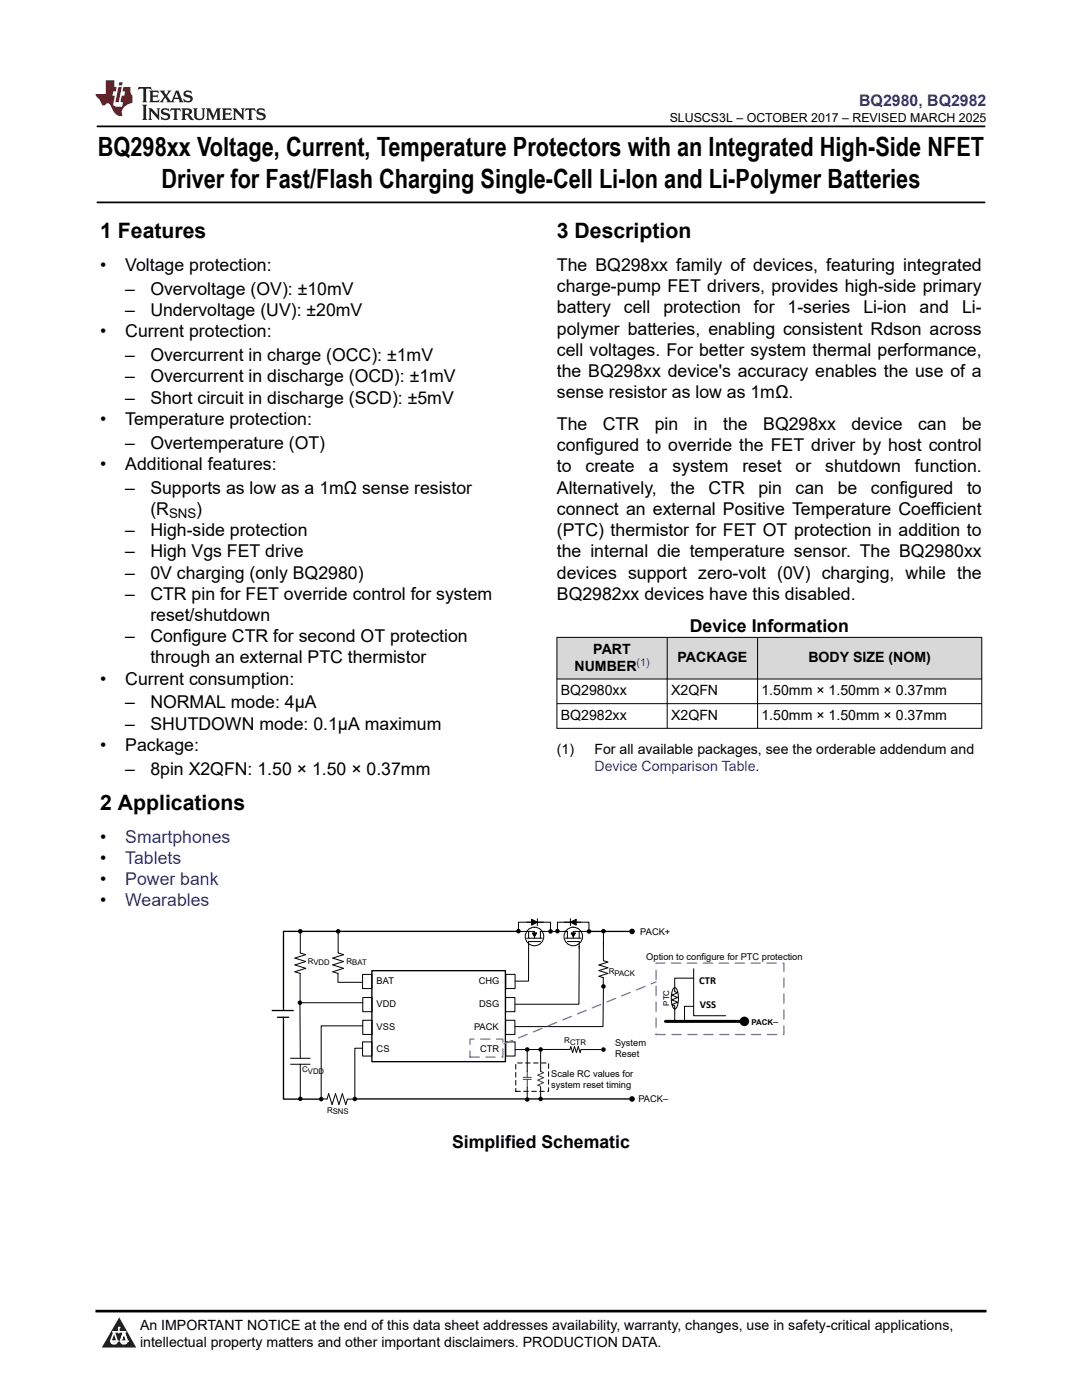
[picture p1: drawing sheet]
<svg xmlns="http://www.w3.org/2000/svg" width="216mm" height="279mm" viewBox="0 0 216 279" stroke-linecap="round" stroke-linejoin="round" font-family="sans-serif">
<defs><g id="words">
<g font-size="5.3">
<text x="19.5" y="31.2">BQ298xx Voltage, Current, Temperature Protectors with an Integrated High-Side NFET</text>
<text x="32.2" y="37.5">Driver for Fast/Flash Charging Single-Cell Li-Ion and Li-Polymer Batteries</text>
</g>
<g font-size="4.2">
<text x="20" y="47.5">1 Features</text>
<text x="111.1" y="47.5">3 Description</text>
<text x="20" y="161.6">2 Applications</text>
</g>
<g font-size="3.5">
<text x="20" y="54.1">•</text>
<text x="25" y="54.1">Voltage protection:</text>
<text x="25" y="58.8">–</text>
<text x="30" y="58.8">Overvoltage (OV): ±10mV</text>
<text x="111.1" y="54.1">The BQ298xx family of devices, featuring integrated</text>
<text x="111.1" y="58.3">charge-pump FET drivers, provides high-side primary</text>
<text x="25" y="63.1">–</text>
<text x="30" y="63.1">Undervoltage (UV): ±20mV</text>
<text x="111.1" y="62.5">battery</text>
<text x="124.5" y="62.5">cell</text>
<text x="132.4" y="62.5">protection</text>
<text x="150.5" y="62.5">for</text>
<text x="157.2" y="62.5">1-series</text>
<text x="172.3" y="62.5">Li-ion</text>
<text x="183.5" y="62.5">and</text>
<text x="192" y="62.5">Li-</text>
<text x="20" y="67.3">•</text>
<text x="25" y="67.3">Current protection:</text>
<text x="111.1" y="66.8">polymer batteries, enabling consistent Rdson across</text>
<text x="111.1" y="71">cell voltages. For better system thermal performance,</text>
<text x="25" y="72.1">–</text>
<text x="25" y="76.3">–</text>
<text x="30" y="72.1">Overcurrent in charge (OCC): ±1mV</text>
<text x="30" y="76.3">Overcurrent in discharge (OCD): ±1mV</text>
<text x="111.1" y="75.2">the BQ298xx device's accuracy enables the use of a</text>
<text x="25" y="80.5">–</text>
<text x="30" y="80.5">Short circuit in discharge (SCD): ±5mV</text>
<text x="111.1" y="79.5">sense resistor as low as 1mΩ.</text>
<text x="20" y="84.8">•</text>
<text x="25" y="84.8">Temperature protection:</text>
<text x="25" y="89.5">–</text>
<text x="30" y="89.5">Overtemperature (OT)</text>
<text x="111.1" y="85.8">The</text>
<text x="120.3" y="85.8">CTR</text>
<text x="130.6" y="85.8">pin</text>
<text x="138.5" y="85.8">in</text>
<text x="144.3" y="85.8">the</text>
<text x="152.3" y="85.8">BQ298xx</text>
<text x="169.9" y="85.8">device</text>
<text x="183.2" y="85.8">can</text>
<text x="192" y="85.8">be</text>
<text x="20" y="93.8">•</text>
<text x="25" y="93.8">Additional features:</text>
<text x="111.1" y="94.3">to</text>
<text x="111.1" y="90.1">configured to override the FET driver by host control</text>
<text x="116.8" y="94.3">create</text>
<text x="129.4" y="94.3">a</text>
<text x="134.2" y="94.3">system</text>
<text x="148.1" y="94.3">reset</text>
<text x="158.8" y="94.3">or</text>
<text x="164.7" y="94.3">shutdown</text>
<text x="182.6" y="94.3">function.</text>
<text x="25" y="98.5">–</text>
<text x="30" y="98.5">Supports as low as a 1mΩ sense resistor</text>
<text x="111.1" y="98.5">Alternatively,</text>
<text x="133.8" y="98.5">the</text>
<text x="141.4" y="98.5">CTR</text>
<text x="151.3" y="98.5">pin</text>
<text x="158.8" y="98.5">can</text>
<text x="167.1" y="98.5">be</text>
<text x="173.8" y="98.5">configured</text>
<text x="193" y="98.5">to</text>
<text x="25" y="107">–</text>
<text x="30" y="107">High-side protection</text>
<text x="30" y="102.8">(R</text>
<text x="39.2" y="102.8">)</text>
<text x="111.1" y="107">(PTC) thermistor for FET OT protection in addition to</text>
<text x="111.1" y="102.8">connect an external Positive Temperature Coefficient</text>
<text x="25" y="111.2">–</text>
<text x="30" y="111.2">High Vgs FET drive</text>
<text x="111.1" y="111.2">the internal die temperature sensor. The BQ2980xx</text>
<text x="25" y="115.5">–</text>
<text x="25" y="119.7">–</text>
<text x="30" y="115.5">0V charging (only BQ2980)</text>
<text x="30" y="119.7">CTR pin for FET override control for system</text>
<text x="111.1" y="119.7">BQ2982xx devices have this disabled.</text>
<text x="111.1" y="115.5">devices support zero-volt (0V) charging, while the</text>
<text x="30" y="123.9">reset/shutdown</text>
<text x="25" y="128.2">–</text>
<text x="30" y="128.2">Configure CTR for second OT protection</text>
<text x="137.6" y="126">Device Information</text>
<text x="20" y="136.6">•</text>
<text x="25" y="136.6">Current consumption:</text>
<text x="30" y="132.4">through an external PTC thermistor</text>
<text x="25" y="141.4">–</text>
<text x="30" y="141.4">NORMAL mode: 4µA</text>
<text x="20" y="149.9">•</text>
<text x="25" y="145.6">–</text>
<text x="25" y="149.9">Package:</text>
<text x="30" y="145.6">SHUTDOWN mode: 0.1µA maximum</text>
<text x="25" y="154.6">–</text>
<text x="30" y="154.6">8pin X2QFN: 1.50 × 1.50 × 0.37mm</text>
<text x="20" y="168.2">•</text>
<text x="20" y="172.4">•</text>
<text x="20" y="176.6">•</text>
<text x="20" y="180.9">•</text>
<text x="90.2" y="229">Simplified Schematic</text>
</g>
<g font-size="3.5" fill="#00f">
<text x="25" y="168.2">Smartphones</text>
<text x="25" y="172.4">Tablets</text>
<text x="25" y="176.6">Power bank</text>
<text x="25" y="180.9">Wearables</text>
</g>
<text font-size="3.2" fill="#00f" x="171.4" y="21.1">BQ2980, BQ2982</text>
<g font-size="2.8">
<text x="118.4" y="130.5">PART</text>
<text x="114.6" y="133.9">NUMBER</text>
<text x="135.2" y="132.2">PACKAGE</text>
<text x="161.3" y="132.2">BODY SIZE (NOM)</text>
<text x="111.9" y="138.8">BQ2980xx</text>
<text x="111.9" y="143.7">BQ2982xx</text>
<text x="133.9" y="138.8">X2QFN</text>
<text x="133.9" y="143.7">X2QFN</text>
<text x="151.9" y="138.8">1.50mm × 1.50mm × 0.37mm</text>
<text x="151.9" y="143.7">1.50mm × 1.50mm × 0.37mm</text>
<text x="111.1" y="150.5">(1)</text>
<text x="118.6" y="150.5">For all available packages, see the orderable addendum and</text>
<text x="27.9" y="265.5">An IMPORTANT NOTICE at the end of this data sheet addresses availability, warranty, changes, use in safety-critical applications,</text>
<text x="27.9" y="268.9">intellectual property matters and other important disclaimers. PRODUCTION DATA.</text>
</g>
<text font-size="2.8" fill="#00f" x="118.6" y="153.9">Device Comparison Table.</text>
<text font-size="2.6" x="33.7" y="103.5">SNS</text>
<text font-size="2.5" x="133.6" y="24.3">SLUSCS3L – OCTOBER 2017 – REVISED MARCH 2025</text>
<text font-size="2.1" fill="#00f" x="127" y="132.9">(1)</text>
<g font-size="2.1">
<text x="139.5" y="196.4">CTR</text>
<text x="139.7" y="201.1">VSS</text>
</g>
<g font-size="1.9">
<text x="127.8" y="186.5">PACK+</text>
<text x="129" y="191.6">Option to configure for PTC protection</text>
<text x="75.2" y="196.4">BAT</text>
<text x="95.5" y="196.4">CHG</text>
<text x="75.2" y="201">VDD</text>
<text x="95.6" y="201">DSG</text>
<text x="75.2" y="205.6">VSS</text>
<text x="75.2" y="209.9">CS</text>
<text x="94.6" y="205.6">PACK</text>
<text x="95.8" y="209.9">CTR</text>
<text x="122.7" y="208.8">System</text>
<text x="154.3" y="204.6">–</text>
<text x="110" y="214.9">Scale RC values for</text>
<text x="122.7" y="211">Reset</text>
<text x="110" y="217.1">system reset timing</text>
<text x="127.4" y="219.8">PACK–</text>
</g>
<g font-size="1.6">
<text x="61.4" y="192.3">RVDD</text>
<text x="69.2" y="192.3">RBAT</text>
<text x="121.5" y="194.5">RPACK</text>
<text x="133.5" y="200.7" transform="rotate(-90 133.5 200.7)">PTC</text>
<text x="112.6" y="208.2">RCTR</text>
<text x="149.9" y="204.6">PACK</text>
<text x="60.3" y="214">CVDD</text>
<text x="65.3" y="222.1">RSNS</text>
</g>
</g></defs>
<path d="M19.3 25.2h177.3M19.3 40.4h177.3" fill="none" stroke="#000" stroke-width=".35"/>
<g fill="#d8d8d8">
<path d="M111.1 127.2h84.8v8.3h-84.8z" fill-rule="evenodd"/>
<path d="M111.2 127.3h21.9v8.1h-21.9z" fill-rule="evenodd"/>
<path d="M133.2 127.3h17.9v8.1h-17.9z" fill-rule="evenodd"/>
<path d="M151.2 127.3h44.6v8.1h-44.6z" fill-rule="evenodd"/>
</g>
<path d="M111.1 127.2h84.9M111.1 135.5h84.9M111.1 127.1v18.3M133.1 127.1v18.3M151.2 127.1v18.3M195.9 127.1v18.3M111.1 140.4h84.9M111.1 145.4h84.9" fill="none" stroke="#000" stroke-width=".2"/>
<path d="M72.3 194.5h1.9v2.8h-1.9z" fill-rule="evenodd" fill="#fff"/>
<path d="M72.3 194.5h1.9v2.8h-1.9z" fill="none" stroke="#000" stroke-width=".2"/>
<path d="M72.4 199.1h1.8v2.8h-1.8z" fill-rule="evenodd" fill="#fff"/>
<path d="M72.4 199.1h1.8v2.8h-1.8z" fill="none" stroke="#000" stroke-width=".2"/>
<path d="M72.4 203.6h1.8v2.8h-1.8z" fill-rule="evenodd" fill="#fff"/>
<path d="M72.4 203.6h1.8v2.8h-1.8z" fill="none" stroke="#000" stroke-width=".2"/>
<path d="M72.3 207.9h1.9v2.9h-1.9z" fill-rule="evenodd" fill="#fff"/>
<path d="M72.3 207.9h1.9v2.9h-1.9z" fill="none" stroke="#000" stroke-width=".2"/>
<path d="M100.9 207.9h1.9v2.9h-1.9z" fill-rule="evenodd" fill="#fff"/>
<path d="M100.9 207.9h1.9v2.9h-1.9z" fill="none" stroke="#000" stroke-width=".2"/>
<path d="M100.9 203.6h1.8v2.8h-1.8z" fill-rule="evenodd" fill="#fff"/>
<path d="M100.9 203.6h1.8v2.8h-1.8z" fill="none" stroke="#000" stroke-width=".2"/>
<path d="M100.9 199.1h1.8v2.8h-1.8z" fill-rule="evenodd" fill="#fff"/>
<path d="M100.9 199.1h1.8v2.8h-1.8z" fill="none" stroke="#000" stroke-width=".2"/>
<path d="M100.9 194.5h1.9v2.8h-1.9z" fill-rule="evenodd" fill="#fff"/>
<g fill="none" stroke="#000" stroke-width=".2">
<path d="M59.8 185.8l.1 .1v4.3l1.1 .3-2.2 .7 2.2 .7-2.2 .7 2.2 .7-2.2 .6 1.1 .4M59.9 194.3v5.6M67.4 194.3v1.7M67.5 196h4.8M67.5 185.9v4.3l1.1 .3-2.2 .7 2.2 .7-2.2 .7 2.2 .7-2.2 .6 1.1 .4M100.9 194.5h1.9v2.8h-1.9zM103.4 185.9h3.3v1.3M103.5 185.4v-1.4h6.4v1.5M105.1 187.2h3.1M105.2 184h.9M105.5 185.9v1.3M106.1 183.5l1.1 .5-1.1 .6z"/>
<path d="M106.3 186.2h.7l-.3 .7zM107.2 183.4v1.3M107.2 184h1.2M107.8 187.2v-1.3h5.4v1.3M107.8 187.9h-2.3v7.9h-2.7M111.2 185.4v-1.4h6.3v1.5M112.6 184h1.2M112.8 187.2h3.2M113.2 187.9h2.4v1.4M113.8 184l1.2-.5v1.1zM113.8 183.4v1.3M114 186.2h.8l-.4 .7z"/>
<path d="M115 184h.9M115.6 185.9v1.3M115.6 188.8l-.1 11.6h-12.7M117.7 185.9h-3.3v1.3M120.4 197.3l-.1 7.6h-17.5M138.4 193.3v9.4h6.4M58 211.2h3.9M58 212.4h3.9M59.8 200.1l.1 11.1M59.9 212.4v6.4M60.3 200.1h12.1M64 219.3l1.2 .1 .4-1.1 .7 2.1 .6-2.1 .7 2.1 .7-2.1 .7 2.1 .3-1h1.3"/>
<path d="M72.3 209.2h-1.5v9.7M72.4 204.7h-8.3v14.2M105.2 217v2M105.2 209.9v3.9M107.9 216.9v2M107.9 209.9v3.9M120 209.5h-4.1l-.1 .6-.4-1.2-.4 1.2-.4-1.2-.3 1.2-.4-1.2-.2 .6h-10.9"/>
<circle cx="106.7" cy="186.9" r="1.85"/>
<circle cx="114.4" cy="186.9" r="1.85"/>
</g>
<path d="M74.2 193.7h26.6v18.2h-26.6zM103.5 185.9h-46.9v15.5M117.6 185.9h8M56.6 203v16.4h7.5M70.8 219.3h54.8" fill="none" stroke="#000" stroke-width=".27"/>
<g fill="#000">
<path d="M106.1 183.5l1.1 .5-1.1 .6zM113.8 184l1.2-.5v1.1z"/>
<path d="M106.3 186.2h.7l-.3 .7z" fill-rule="evenodd"/>
<path d="M114 186.2h.8l-.4 .7z" fill-rule="evenodd"/>
<circle cx="59.9" cy="185.9" r=".46"/>
<circle cx="67.5" cy="185.9" r=".46"/>
<circle cx="103.5" cy="185.8" r=".46"/>
<circle cx="109.9" cy="185.9" r=".46"/>
<circle cx="111.2" cy="185.8" r=".46"/>
<circle cx="117.5" cy="185.9" r=".46"/>
<circle cx="120.4" cy="196.9" r=".46"/>
<circle cx="126.1" cy="185.9" r=".56"/>
<circle cx="59.8" cy="200.1" r=".46"/>
<circle cx="59.9" cy="219.3" r=".46"/>
<circle cx="64.1" cy="219.3" r=".46"/>
<circle cx="70.8" cy="219.3" r=".46"/>
<circle cx="105.2" cy="219.4" r=".46"/>
<circle cx="105.2" cy="209.5" r=".46"/>
<circle cx="107.9" cy="219.3" r=".46"/>
<circle cx="107.9" cy="209.5" r=".46"/>
<circle cx="120.4" cy="209.5" r=".46"/>
<circle cx="126.1" cy="219.3" r=".56"/>
</g>
<path d="M104.4 215.4h1.6M104.4 215h1.6M105.2 213.8v1.2M105.2 215.4v1.6M107.9 213.8l.6 .3-1.2 .5 1.2 .5-1.2 .5 1.2 .5-1.2 .5 .6 .2" fill="none" stroke="#404040" stroke-width=".2"/>
<path d="M102.9 212.1h6.6v5.7h-6.6z" fill="none" stroke="#000" stroke-width=".2" stroke-dasharray=".9 .7"/>
<path d="M134.4 197.2l.3-.1a2.86 2.86 0 0 1 .6 2.8 1.52 1.52 0 0 1-.6 1.5 2.86 2.86 0 0 1-.7-2.9z" fill-rule="evenodd" fill="#fff"/>
<path d="M120.4 195.1v1.5M120.4 186.3v5.4l.9 .3-1.8 .6 1.8 .5-1.8 .6 1.8 .6-1.8 .5 .9 .3M134.4 197.2l.3-.1a2.86 2.86 0 0 1 .6 2.8 1.52 1.52 0 0 1-.6 1.5 2.86 2.86 0 0 1-.7-2.9zM138.4 195.2h-3.8v2.7l.6 .2-1.1 .5 1.1 .5-1.1 .4 1.1 .5-1.1 .5 .5 .2v3.3M138.4 200.8h-1.8v3" fill="none" stroke="#000" stroke-width=".2"/>
<path d="M132.8 203.8h14.8" fill="none" stroke="#000" stroke-width=".6"/>
<g fill="#000">
<circle cx="120.4" cy="185.8" r=".46"/>
<circle cx="148.5" cy="203.8" r=".95"/>
</g>
<path d="M130.9 192.2h25.5v14.3h-25.5zM93.8 207.4h6.5v3.6h-6.5zM100.5 208.3l30.4-12.3" fill="none" stroke="#5880b3" stroke-width=".27" stroke-dasharray="1.9 1.3"/>
<path d="M54.3 201.7h4.2M55.4 203h2.2" fill="none" stroke="#000" stroke-width=".27"/>
<path d="M0 0h215.9v23.8h-215.9z" fill-rule="evenodd" fill="#fff"/>
<path d="M27.7 17.4l-.2 .6 .5-.3h.6v.2v2.1l-.2 .4h1l-.2-.4v-2.1v-.2h.5l.5 .3-.1-.6zM29.8 18.1l.2 .4v1.5l-.2 .4h1.9l.1-.6a1.08 1.08 0 0 1-1.3 .2v-.7h.6l.4 .2v-.6l-.4 .2h-.6v-.6l.2-.1a1 1 0 0 1 1 .2l-.1-.5zM31.8 18.1l1 1.1-1 1.2h.9l-.2-.2 .4-.7 .5 .7-.2 .2h1.6l-.2-.2 .1-.4h1l.1 .4-.1 .2h.9l-.2-.3-.8-2h-.5l-1 2.2-.8-1.1 .9-1.1h-.8l.2 .2-.5 .7-.3-.7 .1-.2zM35.2 18.5l.4 1h-.8zM36.8 18.2a.65 .65 0 0 0-.2 .8 .65 .65 0 0 0 .6 .4l.7 .2 .1 .2a.79 .79 0 0 1-.7 .4 .79 .79 0 0 1-.7-.5l.1 .7 .2-.1a.93 .93 0 0 0 1.1 .1 .93 .93 0 0 0 .4-1 1.46 1.46 0 0 0-1.2-.6l-.1-.3a1.09 1.09 0 0 1 1.2 .2l-.2-.6-.1 .1-.6-.2zM28.4 20.9l.2 .4v2.3l-.2 .3h1l-.2-.3v-2.3l.2-.4zM29.6 21.6l.2 .4v1.6l-.2 .3h.8l-.3-.3v-1.4l1.7 1.8v-2l.2-.4h-.8l.2 .2 .1 1.1-1.2-1.3zM32.3 21.8a.65 .65 0 0 0-.2 .7 .65 .65 0 0 0 .7 .4l.6 .2 .1 .2a.79 .79 0 0 1-.7 .4 .79 .79 0 0 1-.7-.5l.1 .7 .2-.1a.93 .93 0 0 0 1.1 .1 .93 .93 0 0 0 .4-.9 1.46 1.46 0 0 0-1.2-.6l-.1-.4a1.09 1.09 0 0 1 1.2 .2l-.2-.6-.1 .1-.6-.1zM34.1 21.6l-.1 .7a.63 .63 0 0 1 .7-.4l.1 1.7-.3 .3h1l-.2-.3v-1.7a.66 .66 0 0 1 .8 .4l-.1-.7zM36.2 21.6l.2 .4v1.6l-.2 .3h.9l-.2-.2v-.7h.5l.1 .2a.79 .79 0 0 0 1.2 .6l-1-.9a.61 .61 0 0 0 .6-.6 .61 .61 0 0 0-.5-.6zM36.9 21.9h.2a.47 .47 0 0 1 .5 .1 .47 .47 0 0 1 .1 .5l-.2 .2h-.6zM38.5 21.6l.2 .2a2.27 2.27 0 0 0 .4 2 1.04 1.04 0 0 0 1.7-.7v-1.3l.2-.2h-.8l.2 .4v1.1a.6 .6 0 0 1-.6 .6 .6 .6 0 0 1-.6-.6v-1.1l.3-.4zM41.1 21.6l.2 .4v1.6l-.2 .3h.7l-.2-.3v-1.5l.9 1.9 .8-1.9v1.5l-.2 .3h1l-.3-.3v-1.6l.3-.4h-.8l-.7 1.5-.7-1.5zM44.3 21.6l.2 .4v1.6l-.2 .3h1.9l.1-.5a1.09 1.09 0 0 1-1.3 .1v-.6h.6l.4 .1v-.6l-.4 .2h-.6v-.6l.2-.1a1.01 1.01 0 0 1 1 .3l-.1-.6zM46.4 21.6l.3 .4v1.6l-.3 .3h.8l-.2-.3v-1.4l1.6 1.8v-2l.2-.4h-.7l.2 .2v1.1l-1.2-1.3zM49 21.6l-.1 .7a.63 .63 0 0 1 .8-.4v1.7l-.3 .3h1l-.2-.3v-1.7a.66 .66 0 0 1 .8 .4l-.1-.7zM51.4 21.8a.65 .65 0 0 0-.2 .7 .65 .65 0 0 0 .6 .4l.6 .2 .2 .2a.79 .79 0 0 1-.8 .4 .79 .79 0 0 1-.6-.5l.1 .7 .2-.1a.93 .93 0 0 0 1 .1 .93 .93 0 0 0 .5-.9 1.46 1.46 0 0 0-1.3-.6l-.1-.4a1.09 1.09 0 0 1 1.3 .2l-.2-.6-.2 .1-.5-.1z" fill="#231f20"/>
<path d="M21.1 16v2.8h-2.1l.1 .3 .9 1a.95 .95 0 0 0 .9 .9 .59 .59 0 0 1 .6-.4 .59 .59 0 0 1 .5 .4l.4 .8a1.59 1.59 0 0 0 2.1 1.3 1.61 1.61 0 0 1 1-2.2l1-.4-.1-1.5a1.59 1.59 0 0 1-.4-1.6h-1.4l-.2 .9h.5l-.1 .8h-.5l-.2 1v.2l.4 .1-.2 .9h-.6a.73 .73 0 0 1-1.1-.7l.3-1.5h-.5l.2-.8h.5l.2-.9h-.5v-1.4zM23.6 17.4l-.6 3h.7l.6-3zM23.8 16.4l-.1 .7h.7l.1-.7z" fill="#ed1c24"/>
<path d="M0 261.4h215.9v18h-215.9z" fill-rule="evenodd" fill="#fff"/>
<path d="M23.8 262.9l3.4 6h-6.9z" fill="#231f20"/>
<path d="M22.1 267.7h1.3l-.4 .5h-.3a.55 .55 0 0 1-.6-.5z" fill-rule="evenodd" fill="#fff"/>
<path d="M22.1 267.7h1.3l-.4 .5h-.3a.55 .55 0 0 1-.6-.5z" fill="none" stroke="#231f20" stroke-width=".34"/>
<path d="M22.1 267.7h1.3l-.4 .5h-.5zM23.7 265.9h.1M23.7 264.9v1z" fill="none" stroke="#fff" stroke-width=".34"/>
<circle cx="23.7" cy="264.9" r=".17" fill="#fff"/>
<path d="M22.6 265.8h.1M22.6 265.8h2.3z" fill="none" stroke="#fff" stroke-width=".34"/>
<circle cx="24.9" cy="265.8" r=".17" fill="#fff"/>
<path d="M24 267.7h.1" fill="none" stroke="#fff" stroke-width=".34"/>
<path d="M24.7 265.8l-.7 1.9z" fill="#fff"/>
<path d="M24.7 265.8l-.7 1.9z" fill="none" stroke="#fff" stroke-width=".34"/>
<path d="M24.7 265.8l.7 1.9z" fill="#fff"/>
<path d="M24.7 265.8l.7 1.9zM25.3 267.7h.1" fill="none" stroke="#fff" stroke-width=".34"/>
<circle cx="22.1" cy="267.7" r=".17" fill="#fff"/>
<path d="M22.8 265.8l-.7 1.9zM22.8 265.8l.6 1.9z" fill="none" stroke="#fff" stroke-width=".34"/>
<circle cx="23.4" cy="267.7" r=".17" fill="#fff"/>
<path d="M24.1 267.7h1.3a.65 .65 0 0 1-.6 .5 .65 .65 0 0 1-.7-.5z" fill-rule="evenodd" fill="#fff"/>
<path d="M24.1 267.7h1.3a.65 .65 0 0 1-.6 .5 .65 .65 0 0 1-.7-.5z" fill="none" stroke="#231f20" stroke-width=".34"/>
<path d="M24 267.7h.1M24.1 267.7h1.3l-.4 .5h-.5z" fill="none" stroke="#fff" stroke-width=".34"/>
<circle cx="25.4" cy="267.7" r=".17" fill="#fff"/>
<path d="M19 261.7h177.8" fill="none" stroke="#000" stroke-width=".53"/>
<use href="#words"/>
</svg>
